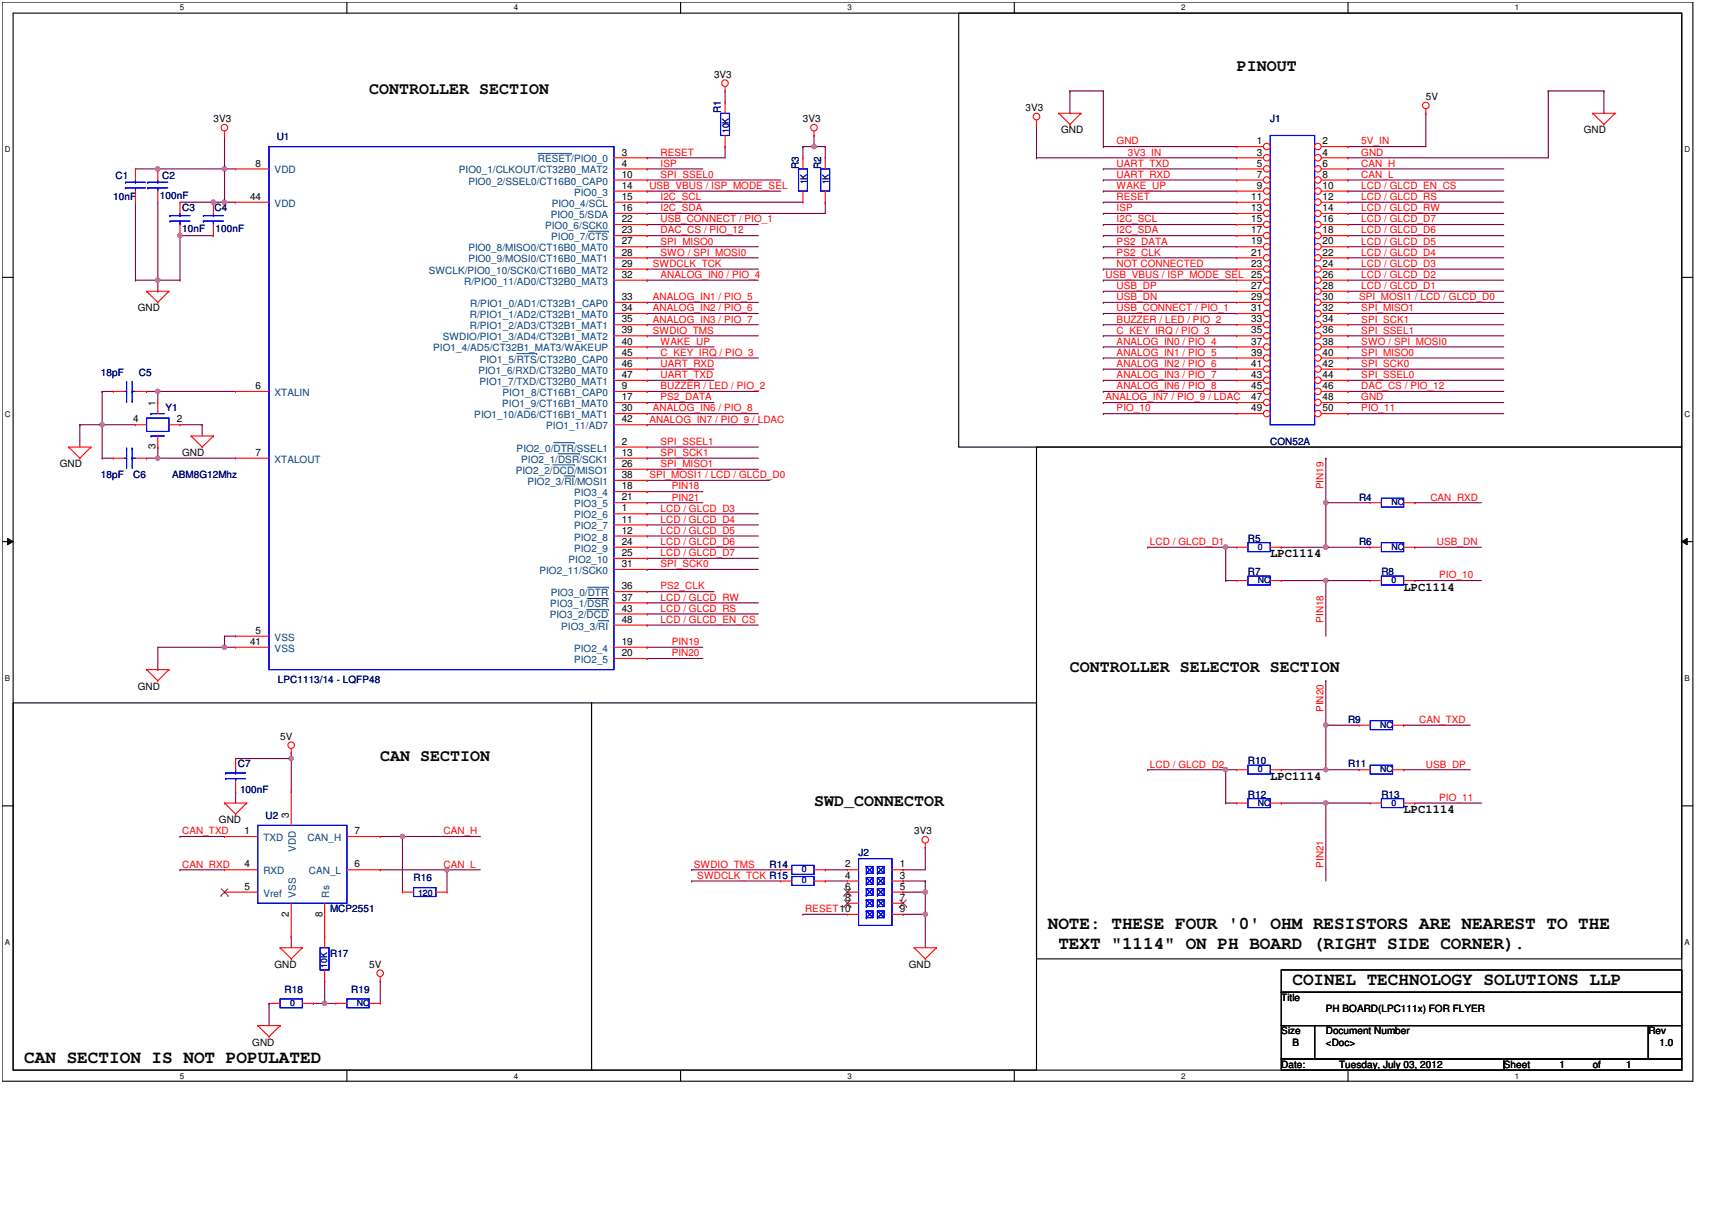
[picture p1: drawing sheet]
<svg xmlns="http://www.w3.org/2000/svg" width="297mm" height="210mm" viewBox="0 0 297 210" stroke-linecap="round" stroke-linejoin="round" font-family="sans-serif">
<defs><g id="words">
<g font-size="3.1">
<text x="181.8" y="161.2">NOTE: THESE FOUR '0' OHM RESISTORS ARE NEAREST TO THE</text>
<text x="183.6" y="164.7">TEXT &quot;1114&quot; ON PH BOARD (RIGHT SIDE CORNER).</text>
<text x="224.2" y="170.8">COINEL TECHNOLOGY SOLUTIONS LLP</text>
<text x="4.2" y="184.4">CAN SECTION IS NOT POPULATED</text>
</g>
<g font-size="2.9">
<text x="64" y="16.2">CONTROLLER SECTION</text>
<text x="214.6" y="12.4">PINOUT</text>
<text x="185.6" y="116.6">CONTROLLER SELECTOR SECTION</text>
<text x="66" y="132.1">CAN SECTION</text>
<text x="141.2" y="139.8">SWD_CONNECTOR</text>
</g>
<g font-size="2.1">
<text x="220.4" y="96.7">LPC1114</text>
<text x="243.5" y="102.5">LPC1114</text>
<text x="220.4" y="135.3">LPC1114</text>
<text x="243.5" y="141.1">LPC1114</text>
</g>
<g font-size="1.7">
<text x="123.9" y="13.5">3V3</text>
<text x="247.4" y="17.3">5V</text>
<text x="37" y="21.2">3V3</text>
<text x="139.3" y="21.2">3V3</text>
<text x="177.9" y="19.3">3V3</text>
<text x="184.1" y="23.1">GND</text>
<text x="274.8" y="23.1">GND</text>
<text x="44.4" y="28.9">8</text>
<text x="107.9" y="27">3</text>
<text x="107.9" y="28.9">4</text>
<text x="218.1" y="25">1</text>
<text x="218.1" y="27">3</text>
<text x="218.1" y="28.9">5</text>
<text x="229.4" y="25">2</text>
<text x="229.4" y="27">4</text>
<text x="229.4" y="28.9">6</text>
<text x="43.4" y="34.7">44</text>
<text x="107.9" y="30.8">10</text>
<text x="107.9" y="32.8">14</text>
<text x="107.9" y="34.7">15</text>
<text x="217.1" y="34.7">11</text>
<text x="218.1" y="30.8">7</text>
<text x="218.1" y="32.8">9</text>
<text x="229.4" y="30.8">8</text>
<text x="229.4" y="32.8">10</text>
<text x="229.4" y="34.7">12</text>
<text x="107.9" y="36.6">16</text>
<text x="107.9" y="38.6">22</text>
<text x="107.9" y="40.5">23</text>
<text x="217.1" y="36.6">13</text>
<text x="217.1" y="38.6">15</text>
<text x="217.1" y="40.5">17</text>
<text x="229.4" y="36.6">14</text>
<text x="229.4" y="38.6">16</text>
<text x="229.4" y="40.5">18</text>
<text x="107.9" y="42.4">27</text>
<text x="107.9" y="44.3">28</text>
<text x="107.9" y="46.3">29</text>
<text x="217.1" y="42.4">19</text>
<text x="217.1" y="44.3">21</text>
<text x="217.1" y="46.3">23</text>
<text x="229.4" y="42.4">20</text>
<text x="229.4" y="44.3">22</text>
<text x="229.4" y="46.3">24</text>
<text x="107.9" y="48.2">32</text>
<text x="107.9" y="52.1">33</text>
<text x="107.9" y="54">34</text>
<text x="217.1" y="48.2">25</text>
<text x="217.1" y="50.1">27</text>
<text x="217.1" y="52.1">29</text>
<text x="217.1" y="54">31</text>
<text x="229.4" y="48.2">26</text>
<text x="229.4" y="50.1">28</text>
<text x="229.4" y="52.1">30</text>
<text x="229.4" y="54">32</text>
<text x="23.9" y="54">GND</text>
<text x="107.9" y="55.9">35</text>
<text x="107.9" y="57.9">39</text>
<text x="107.9" y="59.8">40</text>
<text x="217.1" y="55.9">33</text>
<text x="217.1" y="57.9">35</text>
<text x="217.1" y="59.8">37</text>
<text x="229.4" y="55.9">34</text>
<text x="229.4" y="57.9">36</text>
<text x="229.4" y="59.8">38</text>
<text x="107.9" y="61.7">45</text>
<text x="107.9" y="63.6">46</text>
<text x="107.9" y="65.6">47</text>
<text x="217.1" y="61.7">39</text>
<text x="217.1" y="63.6">41</text>
<text x="217.1" y="65.6">43</text>
<text x="229.4" y="61.7">40</text>
<text x="229.4" y="63.6">42</text>
<text x="229.4" y="65.6">44</text>
<text x="27" y="70.4" transform="rotate(-90 27 70.4)">1</text>
<text x="44.4" y="67.5">6</text>
<text x="107.9" y="67.5">9</text>
<text x="107.9" y="69.4">17</text>
<text x="107.9" y="71.4">30</text>
<text x="217.1" y="67.5">45</text>
<text x="217.1" y="69.4">47</text>
<text x="217.1" y="71.4">49</text>
<text x="229.4" y="67.5">46</text>
<text x="229.4" y="69.4">48</text>
<text x="229.4" y="71.4">50</text>
<text x="23.1" y="73.3">4</text>
<text x="27" y="77.9" transform="rotate(-90 27 77.9)">3</text>
<text x="30.7" y="73.3">2</text>
<text x="107.9" y="73.3">42</text>
<text x="107.9" y="77.2">2</text>
<text x="10.4" y="81">GND</text>
<text x="31.6" y="79.1">GND</text>
<text x="44.4" y="79.1">7</text>
<text x="107.9" y="79.1">13</text>
<text x="107.9" y="81">26</text>
<text x="107.9" y="82.9">38</text>
<text x="107.9" y="88.7">1</text>
<text x="107.9" y="84.9">18</text>
<text x="107.9" y="86.8">21</text>
<text x="107.9" y="90.7">11</text>
<text x="107.9" y="92.6">12</text>
<text x="107.9" y="94.5">24</text>
<text x="107.9" y="96.5">25</text>
<text x="107.9" y="98.4">31</text>
<text x="107.9" y="102.2">36</text>
<text x="107.9" y="104.2">37</text>
<text x="107.9" y="106.1">43</text>
<text x="43.4" y="111.9">41</text>
<text x="44.4" y="110">5</text>
<text x="107.9" y="111.9">19</text>
<text x="107.9" y="113.8">20</text>
<text x="107.9" y="108">48</text>
<text x="23.9" y="119.6">GND</text>
<text x="48.6" y="128.3">5V</text>
<text x="38" y="142.8">GND</text>
<text x="50.1" y="141.8" transform="rotate(-90 50.1 141.8)">3</text>
<text x="42.4" y="144.7">1</text>
<text x="61.5" y="144.7">7</text>
<text x="158.6" y="144.7">3V3</text>
<text x="42.4" y="150.5">4</text>
<text x="42.4" y="154.4">5</text>
<text x="61.5" y="150.5">6</text>
<text x="146.6" y="150.5">2</text>
<text x="146.6" y="152.4">4</text>
<text x="146.6" y="154.4">6</text>
<text x="156.1" y="150.5">1</text>
<text x="156.1" y="152.4">3</text>
<text x="156.1" y="154.4">5</text>
<text x="50.1" y="159" transform="rotate(-90 50.1 159)">2</text>
<text x="55.9" y="159" transform="rotate(-90 55.9 159)">8</text>
<text x="146.6" y="156.3">8</text>
<text x="156.1" y="156.3">7</text>
<text x="156.1" y="158.2">9</text>
<text x="47.6" y="167.9">GND</text>
<text x="64" y="167.9">5V</text>
<text x="157.7" y="167.9">GND</text>
<text x="222.3" y="173.7">Title</text>
<text x="222.3" y="179.5">Size</text>
<text x="230" y="179.5">Document Number</text>
<text x="230" y="175.6">PH BOARD(LPC111x) FOR FLYER</text>
<text x="286" y="179.5">Rev</text>
<text x="43.8" y="181.4">GND</text>
<text x="222.3" y="185.3">Date:</text>
<text x="224.2" y="181.4">B</text>
<text x="230" y="181.4">&lt;Doc&gt;</text>
<text x="232.3" y="185.3">Tuesday, July 03, 2012</text>
<text x="260.9" y="185.3">Sheet</text>
<text x="270.6" y="185.3">1</text>
<text x="276.3" y="185.3">of</text>
<text x="282.1" y="185.3">1</text>
<text x="287.9" y="181.4">1.0</text>
</g>
<g font-size="1.7" fill="#000080">
<text x="125.1" y="19.7" transform="rotate(-90 125.1 19.7)">R1</text>
<text x="220.4" y="21.2">J1</text>
<text x="48" y="24.3">U1</text>
<text x="138.6" y="29.3" transform="rotate(-90 138.6 29.3)">R3</text>
<text x="142.5" y="29.3" transform="rotate(-90 142.5 29.3)">R2</text>
<text x="19.7" y="34.7">10nF</text>
<text x="20" y="31">C1</text>
<text x="27.8" y="34.5">100nF</text>
<text x="28.1" y="31">C2</text>
<text x="31.6" y="36.6">C3</text>
<text x="31.6" y="40.3">10nF</text>
<text x="37.2" y="36.6">C4</text>
<text x="37.4" y="40.3">100nF</text>
<text x="17.5" y="65.2">18pF</text>
<text x="24.1" y="65.2">C5</text>
<text x="28.7" y="71.4">Y1</text>
<text x="220.4" y="77.2">CON52A</text>
<text x="17.5" y="83">18pF</text>
<text x="23.1" y="83">C6</text>
<text x="29.9" y="83">ABM8G12Mhz</text>
<text x="235.8" y="86.8">R4</text>
<text x="216.5" y="94">R5</text>
<text x="235.8" y="94.5">R6</text>
<text x="216.5" y="99.8">R7</text>
<text x="239.7" y="99.8">R8</text>
<text x="48.2" y="118.5">LPC1113/14 - LQFP48</text>
<text x="233.9" y="125.4">R9</text>
<text x="41.3" y="133.1">C7</text>
<text x="41.6" y="137.6">100nF</text>
<text x="216.5" y="132.6">R10</text>
<text x="233.9" y="133.1">R11</text>
<text x="46.1" y="142">U2</text>
<text x="216.5" y="138.4">R12</text>
<text x="239.7" y="138.4">R13</text>
<text x="149" y="148.6">J2</text>
<text x="71.8" y="152.8">R16</text>
<text x="133.5" y="150.5">R14</text>
<text x="57.3" y="158.2">MCP2551</text>
<text x="57.3" y="166">R17</text>
<text x="49.4" y="172.3">R18</text>
<text x="60.9" y="172.3">R19</text>
</g>
<g font-size="1.7" fill="#004080">
<text x="93.3" y="28.2">RESET/PIO0_0</text>
<text x="47.7" y="30.1">VDD</text>
<text x="47.7" y="35.9">VDD</text>
<text x="79.6" y="30.1">PIO0_1/CLKOUT/CT32B0_MAT2</text>
<text x="81.3" y="32">PIO0_2/SSEL0/CT16B0_CAP0</text>
<text x="95.7" y="35.9">PIO0_4/SCL</text>
<text x="99.6" y="33.9">PIO0_3</text>
<text x="94.6" y="39.7">PIO0_6/SCK0</text>
<text x="95.5" y="37.8">PIO0_5/SDA</text>
<text x="95.7" y="41.7">PIO0_7/CTS</text>
<text x="74.4" y="47.5">SWCLK/PIO0_10/SCK0/CT16B0_MAT2</text>
<text x="81.3" y="43.6">PIO0_8/MISO0/CT16B0_MAT0</text>
<text x="81.3" y="45.5">PIO0_9/MOSI0/CT16B0_MAT1</text>
<text x="80.6" y="49.4">R/PIO0_11/AD0/CT32B0_MAT3</text>
<text x="81.6" y="53.2">R/PIO1_0/AD1/CT32B1_CAP0</text>
<text x="76.8" y="59">SWDIO/PIO1_3/AD4/CT32B1_MAT2</text>
<text x="81.5" y="55.2">R/PIO1_1/AD2/CT32B1_MAT0</text>
<text x="81.5" y="57.1">R/PIO1_2/AD3/CT32B1_MAT1</text>
<text x="75.2" y="61">PIO1_4/AD5/CT32B1_MAT3/WAKEUP</text>
<text x="83" y="64.8">PIO1_6/RXD/CT32B0_MAT0</text>
<text x="83.2" y="62.9">PIO1_5/RTS/CT32B0_CAP0</text>
<text x="47.7" y="68.7">XTALIN</text>
<text x="83.2" y="66.8">PIO1_7/TXD/CT32B0_MAT1</text>
<text x="87.1" y="70.6">PIO1_9/CT16B1_MAT0</text>
<text x="87.2" y="68.7">PIO1_8/CT16B1_CAP0</text>
<text x="82.3" y="72.5">PIO1_10/AD6/CT16B1_MAT1</text>
<text x="94.8" y="74.5">PIO1_11/AD7</text>
<text x="47.7" y="80.3">XTALOUT</text>
<text x="89.5" y="82.2">PIO2_2/DCD/MISO1</text>
<text x="89.6" y="78.3">PIO2_0/DTR/SSEL1</text>
<text x="90.4" y="80.3">PIO2_1/DSR/SCK1</text>
<text x="91.5" y="84.1">PIO2_3/RI/MOSI1</text>
<text x="99.6" y="89.9">PIO2_6</text>
<text x="99.6" y="86.1">PIO3_4</text>
<text x="99.6" y="88">PIO3_5</text>
<text x="99.6" y="91.8">PIO2_7</text>
<text x="99.6" y="93.8">PIO2_8</text>
<text x="99.6" y="95.7">PIO2_9</text>
<text x="93.6" y="99.6">PIO2_11/SCK0</text>
<text x="98.6" y="97.6">PIO2_10</text>
<text x="95.4" y="107.3">PIO3_2/DCD</text>
<text x="95.5" y="105.4">PIO3_1/DSR</text>
<text x="95.6" y="103.4">PIO3_0/DTR</text>
<text x="47.7" y="113.1">VSS</text>
<text x="47.7" y="111.1">VSS</text>
<text x="97.4" y="109.2">PIO3_3/RI</text>
<text x="99.6" y="113.1">PIO2_4</text>
<text x="99.6" y="115">PIO2_5</text>
<text x="45.7" y="145.9">TXD</text>
<text x="51.3" y="147.8" transform="rotate(-90 51.3 147.8)">VDD</text>
<text x="53.3" y="145.9">CAN_H</text>
<text x="45.7" y="151.7">RXD</text>
<text x="45.7" y="155.5">Vref</text>
<text x="51.3" y="155.7" transform="rotate(-90 51.3 155.7)">VSS</text>
<text x="53.6" y="151.7">CAN_L</text>
<text x="57.1" y="155.7" transform="rotate(-90 57.1 155.7)">Rs</text>
</g>
<g font-size="1.7" fill="#f00">
<text x="114.6" y="27">RESET</text>
<text x="114.6" y="28.9">ISP</text>
<text x="193.7" y="25.1">GND</text>
<text x="193.7" y="28.9">UART_TXD</text>
<text x="195.7" y="27">3V3_IN</text>
<text x="236.2" y="25.1">5V_IN</text>
<text x="236.2" y="27">GND</text>
<text x="236.2" y="28.9">CAN_H</text>
<text x="112.7" y="32.8">USB_VBUS / ISP_MODE_SEL</text>
<text x="114.6" y="34.7">I2C_SCL</text>
<text x="114.6" y="30.8">SPI_SSEL0</text>
<text x="193.7" y="30.8">UART_RXD</text>
<text x="193.7" y="32.8">WAKE_UP</text>
<text x="193.7" y="34.7">RESET</text>
<text x="236.2" y="30.8">CAN_L</text>
<text x="236.2" y="34.7">LCD / GLCD_RS</text>
<text x="236.2" y="32.8">LCD / GLCD_EN_CS</text>
<text x="114.6" y="36.6">I2C_SDA</text>
<text x="114.6" y="38.6">USB_CONNECT / PIO_1</text>
<text x="114.6" y="40.5">DAC_CS / PIO_12</text>
<text x="193.7" y="36.6">ISP</text>
<text x="193.7" y="38.6">I2C_SCL</text>
<text x="193.7" y="40.5">I2C_SDA</text>
<text x="236.2" y="36.6">LCD / GLCD_RW</text>
<text x="236.2" y="40.5">LCD / GLCD_D6</text>
<text x="236.2" y="38.6">LCD / GLCD_D7</text>
<text x="113.3" y="46.3">SWDCLK_TCK</text>
<text x="114.6" y="42.4">SPI_MISO0</text>
<text x="114.6" y="44.4">SWO / SPI_MOSI0</text>
<text x="193.7" y="42.4">PS2_DATA</text>
<text x="193.7" y="44.4">PS2_CLK</text>
<text x="193.7" y="46.3">NOT CONNECTED</text>
<text x="236.2" y="42.4">LCD / GLCD_D5</text>
<text x="236.2" y="44.4">LCD / GLCD_D4</text>
<text x="236.2" y="46.3">LCD / GLCD_D3</text>
<text x="113.3" y="52.1">ANALOG_IN1 / PIO_5</text>
<text x="114.6" y="48.2">ANALOG_IN0 / PIO_4</text>
<text x="191.8" y="48.2">USB_VBUS / ISP_MODE_SEL</text>
<text x="193.7" y="50.1">USB_DP</text>
<text x="193.7" y="52.1">USB_DN</text>
<text x="235.8" y="52.1">SPI_MOSI1 / LCD / GLCD_D0</text>
<text x="236.2" y="50.1">LCD / GLCD_D1</text>
<text x="236.2" y="48.2">LCD / GLCD_D2</text>
<text x="113.3" y="54">ANALOG_IN2 / PIO_6</text>
<text x="113.3" y="55.9">ANALOG_IN3 / PIO_7</text>
<text x="113.3" y="57.9">SWDIO_TMS</text>
<text x="114.6" y="59.8">WAKE_UP</text>
<text x="193.7" y="54">USB_CONNECT / PIO_1</text>
<text x="193.7" y="55.9">BUZZER / LED / PIO_2</text>
<text x="193.7" y="57.9">C_KEY_IRQ / PIO_3</text>
<text x="193.7" y="59.8">ANALOG_IN0 / PIO_4</text>
<text x="236.2" y="54">SPI_MISO1</text>
<text x="236.2" y="55.9">SPI_SCK1</text>
<text x="236.2" y="57.9">SPI_SSEL1</text>
<text x="236.2" y="59.8">SWO / SPI_MOSI0</text>
<text x="114.6" y="65.6">UART_TXD</text>
<text x="114.6" y="63.7">UART_RXD</text>
<text x="114.6" y="61.7">C_KEY_IRQ / PIO_3</text>
<text x="193.7" y="63.7">ANALOG_IN2 / PIO_6</text>
<text x="193.7" y="61.7">ANALOG_IN1 / PIO_5</text>
<text x="193.7" y="65.6">ANALOG_IN3 / PIO_7</text>
<text x="236.2" y="63.7">SPI_SCK0</text>
<text x="236.2" y="65.6">SPI_SSEL0</text>
<text x="236.2" y="61.7">SPI_MISO0</text>
<text x="113.3" y="71.4">ANALOG_IN6 / PIO_8</text>
<text x="114.6" y="67.5">BUZZER / LED / PIO_2</text>
<text x="114.6" y="69.5">PS2_DATA</text>
<text x="191.8" y="69.5">ANALOG_IN7 / PIO_9 / LDAC</text>
<text x="193.7" y="71.4">PIO_10</text>
<text x="193.7" y="67.5">ANALOG_IN6 / PIO_8</text>
<text x="236.2" y="69.5">GND</text>
<text x="236.2" y="67.5">DAC_CS / PIO_12</text>
<text x="236.2" y="71.4">PIO_11</text>
<text x="112.7" y="73.3">ANALOG_IN7 / PIO_9 / LDAC</text>
<text x="114.6" y="77.2">SPI_SSEL1</text>
<text x="112.7" y="83">SPI_MOSI1 / LCD / GLCD_D0</text>
<text x="114.6" y="81">SPI_MISO1</text>
<text x="114.6" y="79.1">SPI_SCK1</text>
<text x="114.6" y="88.8">LCD / GLCD_D3</text>
<text x="116.5" y="84.9">PIN18</text>
<text x="116.5" y="86.8">PIN21</text>
<text x="229.7" y="84.9" transform="rotate(-90 229.7 84.9)">PIN19</text>
<text x="248.2" y="86.8">CAN_RXD</text>
<text x="114.6" y="94.6">LCD / GLCD_D6</text>
<text x="114.6" y="92.6">LCD / GLCD_D5</text>
<text x="114.6" y="90.7">LCD / GLCD_D4</text>
<text x="199.5" y="94.6">LCD / GLCD_D1</text>
<text x="249.3" y="94.6">USB_DN</text>
<text x="114.6" y="96.5">LCD / GLCD_D7</text>
<text x="114.6" y="98.4">SPI_SCK0</text>
<text x="249.7" y="100.3">PIO_10</text>
<text x="114.6" y="102.3">PS2_CLK</text>
<text x="114.6" y="106.1">LCD / GLCD_RS</text>
<text x="114.6" y="104.2">LCD / GLCD_RW</text>
<text x="114.6" y="108.1">LCD / GLCD_EN_CS</text>
<text x="116.5" y="111.9">PIN19</text>
<text x="116.5" y="113.9">PIN20</text>
<text x="229.7" y="108.1" transform="rotate(-90 229.7 108.1)">PIN18</text>
<text x="229.7" y="123.5" transform="rotate(-90 229.7 123.5)">PIN20</text>
<text x="246.2" y="125.4">CAN_TXD</text>
<text x="199.5" y="133.2">LCD / GLCD_D2</text>
<text x="247.4" y="133.2">USB_DP</text>
<text x="249.7" y="138.9">PIO_11</text>
<text x="31.6" y="144.7">CAN_TXD</text>
<text x="77" y="144.7">CAN_H</text>
<text x="31.6" y="150.5">CAN_RXD</text>
<text x="77" y="150.5">CAN_L</text>
<text x="120.4" y="150.5">SWDIO_TMS</text>
<text x="121" y="152.5">SWDCLK_TCK R15</text>
<text x="229.7" y="150.5" transform="rotate(-90 229.7 150.5)">PIN21</text>
<text x="139.7" y="158.2">RESET10</text>
</g>
<g font-size="1.5" fill="#000080">
<text x="126.4" y="23.1" transform="rotate(-90 126.4 23.1)">10K</text>
<text x="140" y="32" transform="rotate(-90 140 32)">1K</text>
<text x="143.8" y="32" transform="rotate(-90 143.8 32)">1K</text>
<text x="241.4" y="87.6">NC</text>
<text x="218.2" y="95.3">0</text>
<text x="241.4" y="95.3">NC</text>
<text x="218.2" y="101.1">NC</text>
<text x="241.4" y="101.1">0</text>
<text x="239.5" y="126.2">NC</text>
<text x="218.2" y="133.9">0</text>
<text x="239.5" y="133.9">NC</text>
<text x="218.2" y="139.7">NC</text>
<text x="241.4" y="139.7">0</text>
<text x="72.5" y="155.4">120</text>
<text x="139.1" y="151.3">0</text>
<text x="139.1" y="153.2">0</text>
<text x="56.8" y="167.9" transform="rotate(-90 56.8 167.9)">10K</text>
<text x="50.3" y="174.5">0</text>
<text x="61.9" y="174.5">NC</text>
</g>
<g font-size="1.4">
<text x="31.2" y="1.8">5</text>
<text x="89.1" y="1.8">4</text>
<text x="147" y="1.8">3</text>
<text x="204.9" y="1.8">2</text>
<text x="262.8" y="1.8">1</text>
<text x=".8" y="26.4">D</text>
<text x="292.3" y="26.4">D</text>
<text x=".8" y="72.3">C</text>
<text x="292.3" y="72.3">C</text>
<text x=".8" y="118.1">B</text>
<text x="292.3" y="118.1">B</text>
<text x=".8" y="164">A</text>
<text x="292.3" y="164">A</text>
<text x="31.2" y="187.1">5</text>
<text x="89.1" y="187.1">4</text>
<text x="147" y="187.1">3</text>
<text x="204.9" y="187.1">2</text>
<text x="262.8" y="187.1">1</text>
</g>
</g></defs>
<path d="M.4 .4h293.3v187.2h-293.3zM2.3 2.3h289.5v183.3h-289.5z" fill="none" stroke="#000" stroke-width=".19"/>
<g fill="#fff">
<path d="M31.2 .6h.8v1.5h-.8z"/>
<path d="M31.2 185.8h.8v1.6h-.8z"/>
</g>
<path d="M60.2 .4v1.9M60.2 185.6v2" fill="none" stroke="#000" stroke-width=".19"/>
<g fill="#fff">
<path d="M89.1 .6h.8v1.5h-.8z"/>
<path d="M89.1 185.8h.8v1.6h-.8z"/>
</g>
<path d="M118.1 .4v1.9M118.1 185.6v2" fill="none" stroke="#000" stroke-width=".19"/>
<g fill="#fff">
<path d="M147 .6h.8v1.5h-.8z"/>
<path d="M147 185.8h.8v1.6h-.8z"/>
</g>
<path d="M176 .4v1.9M176 185.6v2" fill="none" stroke="#000" stroke-width=".19"/>
<g fill="#fff">
<path d="M204.9 .6h.8v1.5h-.8z"/>
<path d="M204.9 185.8h.8v1.6h-.8z"/>
</g>
<path d="M233.9 .4v1.9M233.9 185.6v2" fill="none" stroke="#000" stroke-width=".19"/>
<g fill="#fff">
<path d="M262.8 .6h.8v1.5h-.8z"/>
<path d="M262.8 185.8h.8v1.6h-.8z"/>
<path d="M.8 25.2h1v1.5h-1z"/>
<path d="M292.3 25.2h1v1.5h-1z"/>
<path d="M.8 71h1v1.6h-1z"/>
<path d="M292.3 71h1v1.6h-1z"/>
</g>
<path d="M.4 48.1h1.9M291.8 48.1h1.9" fill="none" stroke="#000" stroke-width=".19"/>
<g fill="#fff">
<path d="M.8 116.9h.9v1.5h-.9z"/>
<path d="M292.3 116.9h.9v1.5h-.9z"/>
</g>
<path d="M.4 94h1.9M291.8 94h1.9" fill="none" stroke="#000" stroke-width=".19"/>
<path d="M1.3 93.4l1 .6-1 .5zM291.8 94l.9-.6v1.1z" fill="#000"/>
<path d="M1.3 93.4l1 .6-1 .5zM291.8 94l.9-.6v1.1z" fill="none" stroke="#000" stroke-width=".17"/>
<g fill="#fff">
<path d="M.8 162.7h.9v1.6h-.9z"/>
<path d="M292.3 162.7h.9v1.6h-.9z"/>
</g>
<path d="M166.3 2.3h125.5v75.3h-125.5zM179.8 77.6h112v88.7h-112zM.4 139.8h1.9M2.3 121.9h100.3v63.7h-100.3zM102.6 121.9h77.2v63.7h-77.2zM291.8 139.8h1.9" fill="none" stroke="#000" stroke-width=".19"/>
<g fill="none" stroke="#800040" stroke-width=".19">
<path d="M185.6 15.8h.1M185.6 15.8v3.9M185.6 15.8h5.8M191.4 15.8h.1M191.4 15.8v9.6M268.6 15.8h.1M268.6 15.8v11.6h-34.7M268.6 15.8h9.7M278.3 15.8h.1M278.3 15.8v3.9M179.8 27.4h.1M179.8 21.6h.1"/>
<path d="M179.8 27.4h34.8M179.8 21.6v5.8M191.4 25.4h.1M191.4 29.3h.1M191.4 31.2h.1M191.4 33.2h.1M191.4 35.1h.1M191.4 37h.1M191.4 39h.1M191.4 25.4h23.2M191.4 29.3h23.2M191.4 31.2h23.2"/>
<path d="M191.4 33.2h23.2M191.4 35.1h23.2M191.4 37h23.2M191.4 39h23.2M233.9 25.4h.1M233.9 31.2h.1M233.9 35.1h.1M233.9 33.2h.1M233.9 37h.1M233.9 39h.1M233.9 27.4h.1M233.9 29.3h.1"/>
<path d="M233.9 25.4h13.5M233.9 29.3h27M233.9 31.2h27M233.9 33.2h27M233.9 35.1h27M233.9 37h27M233.9 39h27M191.4 40.9h.1M191.4 42.8h.1M191.4 44.7h.1M191.4 46.7h.1M191.4 48.6h.1"/>
<path d="M191.4 50.5h.1M191.4 52.5h.1M191.4 54.4h.1M191.4 56.3h.1M191.4 58.3h.1M191.4 40.9h23.2M191.4 42.8h23.2M191.4 44.7h23.2M191.4 46.7h23.2M191.4 48.6h23.2M191.4 50.5h23.2M191.4 52.5h23.2"/>
<path d="M191.4 54.4h23.2M191.4 56.3h23.2M191.4 58.3h23.2M233.9 40.9h.1M233.9 42.8h.1M233.9 44.7h.1M233.9 46.7h.1M233.9 50.5h.1M233.9 48.6h.1M233.9 52.5h.1M233.9 54.4h.1M233.9 56.3h.1"/>
<path d="M233.9 58.3h.1M233.9 40.9h27M233.9 42.8h27M233.9 44.7h27M233.9 46.7h27M233.9 48.6h27M233.9 50.5h27M233.9 52.5h27M233.9 54.4h27M233.9 56.3h27M233.9 58.3h27M25.4 67.9h.1"/>
<path d="M25.4 67.9h2M27.4 79.5h.1M27.4 67.9h.1M27.4 79.5h13.5M27.4 67.9v1.9M191.4 71.8h.1M191.4 60.2h.1M191.4 64h.1M191.4 62.1h.1M191.4 66h.1M191.4 67.9h.1M191.4 69.8h.1"/>
<path d="M191.4 71.8h23.2M191.4 60.2h23.2M191.4 64h23.2M191.4 62.1h23.2M191.4 66h23.2M191.4 67.9h23.2M191.4 69.8h23.2M233.9 69.8h.1M233.9 64h.1M233.9 66h.1M233.9 67.9h.1M233.9 62.1h.1"/>
<path d="M233.9 60.2h.1M233.9 71.8h.1M233.9 71.8h27M233.9 60.2h27M233.9 64h27M233.9 62.1h27M233.9 66h27M233.9 67.9h27M233.9 69.8h27"/>
</g>
<circle cx="27.4" cy="67.9" r=".38" fill="#f0f"/>
<circle cx="27.4" cy="67.9" r=".38" fill="none" stroke="#f0f" stroke-width=".19"/>
<path d="M27.4 67.9h.1M27.4 77.6h.1M27.4 67.9h13.5M27.4 77.6v1.9" fill="none" stroke="#800040" stroke-width=".19"/>
<circle cx="27.4" cy="79.5" r=".38" fill="#f0f"/>
<circle cx="27.4" cy="79.5" r=".38" fill="none" stroke="#f0f" stroke-width=".19"/>
<path d="M17.7 73.7h.1M17.7 73.7v5.8" fill="none" stroke="#800040" stroke-width=".19"/>
<circle cx="17.7" cy="73.7" r=".38" fill="#f0f"/>
<circle cx="17.7" cy="73.7" r=".38" fill="none" stroke="#f0f" stroke-width=".19"/>
<g fill="none" stroke="#800040" stroke-width=".19">
<path d="M39 29.3h.1M39 29.3v5.8M13.9 73.7h.1M13.9 73.7v3.9M13.9 73.7h9.6M17.7 67.9h.1M17.7 79.5h.1M17.7 73.7h.1M17.7 67.9h2M17.7 79.5h2M17.7 67.9v5.8M31.2 73.7h.1"/>
<path d="M31.2 73.7h3.9M35.1 73.7h.1M35.1 73.7v1.9"/>
</g>
<circle cx="38.9" cy="35.1" r=".38" fill="#f0f"/>
<circle cx="38.9" cy="35.1" r=".38" fill="none" stroke="#f0f" stroke-width=".19"/>
<circle cx="38.9" cy="29.3" r=".38" fill="#f0f"/>
<circle cx="38.9" cy="29.3" r=".38" fill="none" stroke="#f0f" stroke-width=".19"/>
<path d="M37 35.1h.1M37 35.1h3.9M39 23.5h.1M39 35.1h.1M39 29.3h.1M39 23.5v5.8M39 29.3h1.9" fill="none" stroke="#800040" stroke-width=".19"/>
<circle cx="37" cy="35.1" r=".38" fill="#f0f"/>
<circle cx="37" cy="35.1" r=".38" fill="none" stroke="#f0f" stroke-width=".19"/>
<path d="M27.4 29.3h.1M27.4 29.3h11.6" fill="none" stroke="#800040" stroke-width=".19"/>
<circle cx="27.4" cy="29.3" r=".38" fill="#f0f"/>
<circle cx="27.4" cy="29.3" r=".38" fill="none" stroke="#f0f" stroke-width=".19"/>
<path d="M25.4 79.5h.1M25.4 79.5h2M39 110.4h.1M39 112.3h.1M39 110.4h1.9M39 112.3h1.9" fill="none" stroke="#800040" stroke-width=".19"/>
<circle cx="38.9" cy="112.3" r=".38" fill="#f0f"/>
<circle cx="38.9" cy="112.3" r=".38" fill="none" stroke="#f0f" stroke-width=".19"/>
<g fill="none" stroke="#800040" stroke-width=".19">
<path d="M112.3 27.4h.1M112.3 29.3h.1M112.3 37h.1M112.3 35.1h.1M112.3 27.4h13.5M112.3 29.3h9.6M112.3 35.1h27M139.3 25.4h.1M139.3 25.4h3.9M139.3 25.4v2M141.2 25.4h.1M143.2 35.1h.1"/>
<path d="M143.2 25.4h.1M143.2 35.1v1.9h-30.9M143.2 25.4v2M112.3 60.2h.1M112.3 66h.1M112.3 64h.1M112.3 60.2h11.6M112.3 66h11.6M112.3 64h11.6"/>
</g>
<circle cx="141.2" cy="25.4" r=".38" fill="#f0f"/>
<circle cx="141.2" cy="25.4" r=".38" fill="none" stroke="#f0f" stroke-width=".19"/>
<g fill="none" stroke="#800040" stroke-width=".19">
<path d="M112.3 33.2h.1M112.3 39h.1M112.3 31.2h.1M112.3 33.2h23.2M112.3 39h19.3M112.3 31.2h23.2M141.2 23.5h.1M141.2 23.5v1.9M112.3 48.6h.1M112.3 54.4h.1M112.3 52.5h.1M112.3 56.3h.1"/>
<path d="M112.3 42.8h.1M112.3 44.7h.1M112.3 40.9h.1M112.3 48.6h19.3M112.3 54.4h19.3M112.3 52.5h19.3M112.3 56.3h19.3M112.3 42.8h19.3M112.3 44.7h19.3M112.3 40.9h19.3M112.3 67.9h.1M112.3 69.8h.1"/>
<path d="M112.3 62.1h.1M112.3 71.8h.1M112.3 73.7h.1M112.3 79.5h.1M112.3 77.6h.1M112.3 67.9h19.3M112.3 69.8h11.6M112.3 62.1h19.3M112.3 71.8h19.3M112.3 73.7h19.3M112.3 79.5h19.3M112.3 77.6h19.3"/>
<path d="M112.3 94.9h.1M112.3 89.1h.1M112.3 96.9h.1M112.3 93h.1M112.3 91.1h.1M112.3 81.4h.1M112.3 98.8h.1M112.3 94.9h19.3M112.3 89.1h19.3M112.3 96.9h19.3M112.3 93h19.3M112.3 91.1h19.3"/>
<path d="M112.3 81.4h19.3M112.3 98.8h19.3M112.3 102.6h.1M112.3 106.5h.1M112.3 108.4h.1M112.3 104.6h.1M112.3 102.6h11.6M112.3 106.5h19.3M112.3 108.4h19.3M112.3 104.6h19.3M46.7 174.1h.1M46.7 174.1v3.8"/>
<path d="M56.3 174.1h.1M56.3 174.1h2M66 170.2h.1M66 170.2v3.9"/>
</g>
<circle cx="56.3" cy="174" r=".38" fill="#f0f"/>
<circle cx="56.3" cy="174" r=".38" fill="none" stroke="#f0f" stroke-width=".19"/>
<path d="M40.9 131.6h.1M40.9 131.6h9.6M50.5 131.6h.1M50.5 131.6v5.8M54.4 174.1h.1M54.4 174.1h1.9" fill="none" stroke="#800040" stroke-width=".19"/>
<circle cx="50.5" cy="131.6" r=".38" fill="#f0f"/>
<circle cx="50.5" cy="131.6" r=".38" fill="none" stroke="#f0f" stroke-width=".19"/>
<path d="M31.2 145.1h.1M31.2 150.9h.1M31.2 145.1h7.8M31.2 150.9h7.8M77.6 150.9h.1M77.6 150.9h5.7M50.5 162.5h.1M50.5 162.5v1.9" fill="none" stroke="#800040" stroke-width=".19"/>
<circle cx="77.5" cy="150.9" r=".38" fill="#f0f"/>
<circle cx="77.5" cy="150.9" r=".38" fill="none" stroke="#f0f" stroke-width=".19"/>
<path d="M69.8 145.1h.1M69.8 145.1h13.5M56.3 170.2h.1M56.3 170.2v3.9" fill="none" stroke="#800040" stroke-width=".19"/>
<circle cx="69.8" cy="145.1" r=".38" fill="#f0f"/>
<circle cx="69.8" cy="145.1" r=".38" fill="none" stroke="#f0f" stroke-width=".19"/>
<g fill="none" stroke="#800040" stroke-width=".19">
<path d="M112.3 112.3h.1M112.3 114.2h.1M112.3 112.3h9.6M112.3 114.2h9.6M40.9 137.4h.1M40.9 137.4v1.9M50.5 130.6h.1M50.5 130.6v1M156.7 150.9h.1M156.7 154.8h.1M156.7 158.6h.1M156.7 158.6h3.8"/>
<path d="M160.5 152.8h.1M160.5 147h.1M160.5 158.6h.1M160.5 147v3.9h-3.8M160.5 152.8v2h-3.8M160.5 158.6v5.8"/>
</g>
<circle cx="160.5" cy="158.6" r=".38" fill="#f0f"/>
<circle cx="160.5" cy="158.6" r=".38" fill="none" stroke="#f0f" stroke-width=".19"/>
<path d="M160.5 154.8h.1M160.5 154.8v3.8" fill="none" stroke="#800040" stroke-width=".19"/>
<circle cx="160.5" cy="154.7" r=".38" fill="#f0f"/>
<circle cx="160.5" cy="154.7" r=".38" fill="none" stroke="#f0f" stroke-width=".19"/>
<g fill="none" stroke="#800040" stroke-width=".19">
<path d="M125.8 15.8h.1M125.8 15.8v1.9M125.8 25.4h.1M125.8 25.4v2M112.3 58.3h.1M112.3 46.7h.1M112.3 58.3h19.3M112.3 46.7h19.3M230 79.5h.1M230 79.5v7.7M120 150.9h.1M120 152.8h.1"/>
<path d="M120 152.8h15.5M120 150.9h15.5M139.3 158.6h.1M139.3 158.6h7.7M143.2 152.8h.1M143.2 150.9h.1M143.2 152.8h3.8M143.2 150.9h3.8M156.7 152.8h.1M156.7 152.8h3.8"/>
</g>
<circle cx="230" cy="87.2" r=".38" fill="#f0f"/>
<circle cx="230" cy="87.2" r=".38" fill="none" stroke="#f0f" stroke-width=".19"/>
<path d="M230 125.8h.1M230 125.8v7.7" fill="none" stroke="#800040" stroke-width=".19"/>
<circle cx="230" cy="125.8" r=".38" fill="#f0f"/>
<circle cx="230" cy="125.8" r=".38" fill="none" stroke="#f0f" stroke-width=".19"/>
<path d="M230 87.2h.1M230 87.2h7.7M230 87.2v7.7" fill="none" stroke="#800040" stroke-width=".19"/>
<circle cx="230" cy="94.9" r=".38" fill="#f0f"/>
<circle cx="230" cy="94.9" r=".38" fill="none" stroke="#f0f" stroke-width=".19"/>
<path d="M222.3 94.9h.1M222.3 94.9h7.7" fill="none" stroke="#800040" stroke-width=".19"/>
<circle cx="230" cy="94.9" r=".38" fill="#f0f"/>
<circle cx="230" cy="94.9" r=".38" fill="none" stroke="#f0f" stroke-width=".19"/>
<path d="M112.3 85.3h.1M112.3 85.3h9.6M212.7 94.9h.1M212.7 94.9h1.9M245.5 87.2h.1M245.5 94.9h.1M245.5 87.2h11.5M245.5 94.9h11.5M230 100.7h.1M230 100.7v9.7" fill="none" stroke="#800040" stroke-width=".19"/>
<circle cx="230" cy="100.7" r=".38" fill="#f0f"/>
<circle cx="230" cy="100.7" r=".38" fill="none" stroke="#f0f" stroke-width=".19"/>
<path d="M212.7 94.9h.1M212.7 94.9v5.8M212.7 100.7h.1M212.7 100.7h1.9M222.3 100.7h.1M222.3 100.7h7.7" fill="none" stroke="#800040" stroke-width=".19"/>
<circle cx="212.6" cy="94.9" r=".38" fill="#f0f"/>
<circle cx="212.6" cy="94.9" r=".38" fill="none" stroke="#f0f" stroke-width=".19"/>
<path d="M112.3 87.2h.1M112.3 87.2h9.6M199.1 94.9h.1M199.1 94.9h13.6M230 94.9h.1M230 94.9h7.7M230 100.7h.1M230 100.7h7.7M245.5 100.7h.1M245.5 100.7h11.5M230 139.3h.1M230 139.3v13.5" fill="none" stroke="#800040" stroke-width=".19"/>
<circle cx="230" cy="139.3" r=".38" fill="#f0f"/>
<circle cx="230" cy="139.3" r=".38" fill="none" stroke="#f0f" stroke-width=".19"/>
<path d="M230 118.1h.1M230 118.1v7.7M222.3 133.5h.1M222.3 133.5h13.5M230 125.8h.1M230 133.5h.1M230 125.8h5.8M243.5 125.8h.1M243.5 133.5h.1M243.5 125.8h11.6M243.5 133.5h11.6" fill="none" stroke="#800040" stroke-width=".19"/>
<circle cx="230" cy="133.5" r=".38" fill="#f0f"/>
<circle cx="230" cy="133.5" r=".38" fill="none" stroke="#f0f" stroke-width=".19"/>
<path d="M212.7 133.5h.1M212.7 139.3h.1M212.7 133.5h1.9M212.7 139.3h1.9M212.7 133.5v5.8M222.3 139.3h.1M222.3 139.3h7.7" fill="none" stroke="#800040" stroke-width=".19"/>
<circle cx="212.6" cy="133.5" r=".38" fill="#f0f"/>
<circle cx="212.6" cy="133.5" r=".38" fill="none" stroke="#f0f" stroke-width=".19"/>
<g fill="none" stroke="#800040" stroke-width=".19">
<path d="M247.4 19.7h.1M247.4 19.7v5.7M23.5 29.3h.1M23.5 29.3h3.9M23.5 35.1v13.5M23.5 48.6h.1M23.5 48.6h3.9M27.4 48.6h.1M27.4 50.5h.1M27.4 48.6v1.9M112.3 83.3h.1M112.3 83.3h21.2"/>
<path d="M27.4 116.2h.1M39 112.3h.1M39 110.4h.1M39 112.3h-11.6v3.9M39 110.4v1.9M199.1 133.5h.1M199.1 133.5h13.6M230 139.3h.1M230 139.3h7.7M245.5 139.3h.1M245.5 139.3h11.5"/>
</g>
<circle cx="27.4" cy="48.6" r=".38" fill="#f0f"/>
<circle cx="27.4" cy="48.6" r=".38" fill="none" stroke="#f0f" stroke-width=".19"/>
<path d="M27.4 35.1v13.5M31.2 35.1h5.8M37 35.1h.1M27.4 48.6h.1M31.2 48.6h.1M37 40.9h.1M37 40.9h-5.8v7.7" fill="none" stroke="#800040" stroke-width=".19"/>
<circle cx="31.2" cy="40.9" r=".38" fill="#f0f"/>
<circle cx="31.2" cy="40.9" r=".38" fill="none" stroke="#f0f" stroke-width=".19"/>
<path d="M27.4 48.6h.1M27.4 48.6h3.8M66 145.1h.1M66 150.9h.1M66 145.1h3.8M66 150.9h11.6M69.8 145.1h.1M69.8 145.1v9.7M77.6 150.9h.1M77.6 150.9v3.9" fill="none" stroke="#800040" stroke-width=".19"/>
<g fill="none" stroke="#f00" stroke-width=".19">
<path d="M125.8 15.8h.1M125.8 17.7h.1M125.8 15v.8M125.8 17.7v2M183.7 19.7h.1M183.7 19.7h3.9M183.7 19.7l1.9 1.9M187.6 19.7h.1M187.6 19.7l-2 1.9M247.4 19.7h.1M247.4 18.9v.8M276.3 19.7h.1"/>
<path d="M276.3 19.7h3.9M276.3 19.7l2 1.9M280.2 19.7h.1M280.2 19.7l-1.9 1.9M23.5 29.3h.1M23.5 35.1h.1M23.5 29.3v1.9M23.5 33.2v1.9M27.4 29.3h.1M27.4 35.1h.1M27.4 29.3v1.9M27.4 33.2v1.9"/>
<path d="M31.2 35.1h.1M31.2 35.1v1.9M31.2 39v1.9M37 35.1h.1M37 35.1v1.9M37 39v1.9M39 23.5h.1M39 22.7v.8M40.9 29.3h.1M40.9 35.1h.1M40.9 29.3h5.8M40.9 35.1h5.8"/>
<path d="M106.5 29.3h5.8M106.5 35.1h5.8M106.5 27.4h5.8M106.5 31.2h5.8M106.5 33.2h5.8M106.5 37h5.8M106.5 39h5.8M112.3 27.4h.1M112.3 29.3h.1M112.3 31.2h.1M112.3 33.2h.1M112.3 35.1h.1"/>
<path d="M112.3 37h.1M112.3 39h.1M125.8 25.4h.1M125.8 23.5v1.9M139.3 35.1h.1M139.3 27.4h.1M139.3 27.4v1.9M139.3 33.2v1.9M141.2 23.5h.1M141.2 22.7v.8M143.2 35.1h.1M143.2 27.4h.1"/>
<path d="M143.2 27.4v1.9M143.2 33.2v1.9M179.8 21.6h.1M179.8 20.8v.8M185.6 21.6h.1M278.3 21.6h.1M25.4 50.5h.1M25.4 50.5h3.9M25.4 50.5l2 2M27.4 52.5h.1M29.3 50.5h.1M29.3 50.5l-1.9 2"/>
<path d="M31.2 40.9h.1M37 40.9h.1M106.5 40.9h5.8M106.5 42.8h5.8M106.5 44.7h5.8M106.5 46.7h5.8M106.5 48.6h5.8M106.5 52.5h5.8M106.5 54.4h5.8M106.5 56.3h5.8M106.5 58.3h5.8M112.3 40.9h.1"/>
<path d="M112.3 42.8h.1M112.3 44.7h.1M112.3 46.7h.1M112.3 48.6h.1M112.3 52.5h.1M112.3 54.4h.1M112.3 56.3h.1M112.3 58.3h.1M11.9 77.6h.1M11.9 77.6h3.9M11.9 77.6l2 1.9M13.9 79.5h.1"/>
<path d="M15.8 77.6h.1M15.8 77.6l-1.9 1.9M19.7 79.5h.1M19.7 67.9h.1M19.7 67.9h1.9M19.7 79.5h1.9M23.5 73.7h.1M23.5 67.9h1.9M23.5 79.5h1.9M23.5 73.7h1.9M25.4 79.5h.1M25.4 67.9h.1"/>
<path d="M27.4 69.8h.1M27.4 77.6h.1M27.4 69.8v2M27.4 75.6v2M29.3 73.7h1.9M31.2 73.7h.1M33.2 75.6h.1M33.2 75.6h3.8M33.2 75.6l1.9 2M35.1 77.6h.1M37 75.6h.1M37 75.6l-1.9 2"/>
<path d="M40.9 67.9h.1M40.9 79.5h.1M40.9 67.9h5.8M40.9 79.5h5.8M106.5 77.6h5.8M106.5 67.9h5.8M106.5 79.5h5.8M106.5 60.2h5.8M106.5 62.1h5.8M106.5 64h5.8M106.5 66h5.8M106.5 69.8h5.8"/>
<path d="M106.5 71.8h5.8M106.5 73.7h5.8M112.3 60.2h.1M112.3 62.1h.1M112.3 64h.1M112.3 66h.1M112.3 67.9h.1M112.3 69.8h.1M112.3 71.8h.1M112.3 73.7h.1M112.3 77.6h.1M112.3 79.5h.1"/>
<path d="M106.5 94.9h5.8M106.5 81.4h5.8M106.5 83.3h5.8M106.5 89.1h5.8M106.5 91.1h5.8M106.5 93h5.8M106.5 96.9h5.8M106.5 98.8h5.8M106.5 85.3h5.8M106.5 87.2h5.8M112.3 81.4h.1M112.3 83.3h.1"/>
<path d="M112.3 89.1h.1M112.3 91.1h.1M112.3 93h.1M112.3 94.9h.1M112.3 96.9h.1M112.3 98.8h.1M112.3 85.3h.1M112.3 87.2h.1M214.6 94.9h.1M214.6 94.9h1.9M220.4 94.9h1.9M222.3 94.9h.1"/>
<path d="M237.7 87.2h.1M237.7 94.9h.1M237.7 94.9h2M237.7 87.2h2M243.5 94.9h2M243.5 87.2h2M245.5 87.2h.1M245.5 94.9h.1M25.4 116.2h.1M25.4 116.2h3.9M25.4 116.2l2 1.9M27.4 118.1h.1"/>
<path d="M29.3 116.2h.1M29.3 116.2l-1.9 1.9M40.9 112.3h.1M40.9 110.4h.1M40.9 112.3h5.8M40.9 110.4h5.8M106.5 112.3h5.8M106.5 114.2h5.8M106.5 102.6h5.8M106.5 104.6h5.8M106.5 106.5h5.8M106.5 108.4h5.8"/>
<path d="M112.3 112.3h.1M112.3 114.2h.1M112.3 102.6h.1M112.3 104.6h.1M112.3 106.5h.1M112.3 108.4h.1M214.6 100.7h.1M214.6 100.7h1.9M220.4 100.7h1.9M222.3 100.7h.1M237.7 100.7h.1M237.7 100.7h2"/>
<path d="M243.5 100.7h2M245.5 100.7h.1M39 139.3h.1M39 139.3h3.8M39 139.3l1.9 1.9M40.9 137.4h.1M40.9 131.6h.1M40.9 131.6v1.9M40.9 135.5v1.9M42.8 139.3h.1M42.8 139.3l-1.9 1.9M50.5 130.6h.1"/>
<path d="M50.5 129.9v.7M214.6 139.3h.1M214.6 139.3h1.9M220.4 139.3h1.9M222.3 139.3h.1M235.8 133.5h.1M235.8 133.5h1.9M237.7 139.3h.1M237.7 139.3h2M241.6 133.5h1.9M243.5 133.5h.1M243.5 139.3h2"/>
<path d="M245.5 139.3h.1M40.9 141.2h.1M135.5 150.9h.1M135.5 152.8h.1M135.5 150.9h1.9M135.5 152.8h1.9M141.2 150.9h2M141.2 152.8h2M143.2 150.9h.1M143.2 152.8h.1M147 150.9h.1M147 152.8h.1"/>
<path d="M147 154.8h.1M147 156.7h.1M147 158.6h.1M147 150.9h2M147 152.8h2M147 154.8h2M147 156.7h2M147 158.6h2M154.8 150.9h1.9M154.8 152.8h1.9M154.8 154.8h1.9M154.8 156.7h1.9"/>
<path d="M154.8 158.6h1.9M156.7 150.9h.1M156.7 152.8h.1M156.7 154.8h.1M156.7 156.7h.1M156.7 158.6h.1M160.5 147h.1M160.5 146.3v.7M44.7 177.9h.1M44.7 177.9h3.9M44.7 177.9l2 1.9M46.7 179.8h.1"/>
<path d="M46.7 174.1h.1M46.7 174.1h1.9M48.6 177.9h.1M48.6 164.4h.1M48.6 177.9l-1.9 1.9M48.6 164.4h3.9M48.6 164.4l1.9 1.9M50.5 166.3h.1M52.5 164.4h.1M52.5 164.4l-2 1.9M52.5 174.1h1.9M54.4 174.1h.1"/>
<path d="M56.3 170.2h.1M56.3 162.5h.1M56.3 162.5v1.9M56.3 168.3v1.9M58.3 174.1h.1M58.3 174.1h1.9M64 174.1h2M66 170.2h.1M66 174.1h.1M66 169.4v.8M158.6 164.4h.1M158.6 164.4h3.9"/>
<path d="M158.6 164.4l1.9 1.9M160.5 166.3h.1M162.5 164.4h.1M162.5 164.4l-2 1.9"/>
<circle cx="125.8" cy="14.4" r=".57"/>
<circle cx="247.4" cy="18.3" r=".57"/>
<circle cx="38.9" cy="22.1" r=".57"/>
<circle cx="141.2" cy="22.1" r=".57"/>
<circle cx="179.8" cy="20.2" r=".57"/>
<circle cx="50.5" cy="129.3" r=".57"/>
<circle cx="160.5" cy="145.7" r=".57"/>
<circle cx="66" cy="168.8" r=".57"/>
</g>
<path d="M222.3 168.3h69.5v3.8h-69.5zM222.3 172.1h69.5v5.8h-69.5zM222.3 177.9h5.8v5.8h-5.8zM228.1 177.9h57.9v5.8h-57.9zM286 177.9h5.8v5.8h-5.8zM222.3 183.7h38.6v1.9h-38.6zM260.9 183.7h30.9v1.9h-30.9z" fill="none" stroke="#000" stroke-width=".19"/>
<g fill="none" stroke="#00f" stroke-width=".19">
<path d="M125 19.7h1.6v3.8h-1.6zM21.8 32.6h.1M21.8 31.6h.1M21.8 32.6h3.4M21.8 31.6h3.4M23.5 31.6h.1M23.5 32.6h.1M23.5 31.2v.4M23.5 32.6v.6M25.6 32.6h.1M25.6 31.6h.1M25.6 32.6h3.5"/>
<path d="M25.6 31.6h3.5M27.4 31.6h.1M27.4 32.6h.1M27.4 31.2v.4M27.4 32.6v.6M29.5 38.4h.1M29.5 37.4h.1M29.5 38.4h3.5M29.5 37.4h3.5M31.2 37.4h.1M31.2 38.4h.1M31.2 37v.4"/>
<path d="M31.2 38.4v.6M35.3 38.4h.1M35.3 37.4h.1M35.3 38.4h3.5M35.3 37.4h3.5M37 37.4h.1M37 38.4h.1M37 37v.4M37 38.4v.6M46.7 25.4h59.8v90.8h-59.8zM138.5 29.3h1.6v3.9h-1.6zM142.4 29.3h1.5v3.9h-1.5z"/>
<path d="M220.4 23.5h7.7v50.2h-7.7zM21.6 79.5h.4M21.6 67.9h.4M22 79.5h.1M22 77.7h.1M22 67.9h.1M22 69.6h.1M22 66.2v3.4M22 77.7v3.5M22.9 77.7h.1M22.9 79.5h.1M22.9 69.6h.1"/>
<path d="M22.9 67.9h.1M22.9 79.5h.6M22.9 66.2v3.4M22.9 77.7v3.5M22.9 67.9h.6M25.4 72.5h3.9v2.3h-3.9zM26.2 71.8h.1M26.2 75.6h.1M26.2 71.8h2.3M26.2 75.6h2.3M216.5 94.1h3.9v1.6h-3.9zM216.5 99.9h3.9v1.6h-3.9z"/>
<path d="M239.7 86.4h3.8v1.6h-3.8zM239.7 99.9h3.8v1.6h-3.8zM239.7 94.1h3.8v1.6h-3.8zM39.1 134.1h.1M39.1 135.1h.1M39.1 134.1h3.5M39.1 135.1h3.5M40.9 135.1h.1M40.9 134.1h.1M40.9 133.5v.6M40.9 135.1v.4M216.5 138.5h3.9v1.6h-3.9z"/>
<path d="M237.7 132.7h3.9v1.6h-3.9zM239.7 138.5h3.8v1.6h-3.8zM137.4 150.1h3.8v1.6h-3.8zM137.4 152.1h3.8v1.5h-3.8zM149 149h5.8v11.5h-5.8zM150.3 150.3h1.2v1.2h-1.2zM150.3 152.2h1.2v1.2h-1.2zM150.3 154.2h1.2v1.1h-1.2zM150.3 156.1h1.2v1.2h-1.2zM150.3 158h1.2v1.2h-1.2zM150.3 150.3h.1M150.3 151.5h.1"/>
<path d="M150.3 152.2h.1M150.3 153.4h.1M150.3 154.2h.1M150.3 155.3h.1M150.3 156.1h.1M150.3 157.3h.1M150.3 158h.1M150.3 159.2h.1M150.3 150.3l1.2 1.2M150.3 152.2l1.2 1.2M150.3 154.2l1.2 1.1M150.3 156.1l1.2 1.2"/>
<path d="M150.3 158l1.2 1.2M151.5 150.3l-1.2 1.2M151.5 152.2l-1.2 1.2M151.5 154.2l-1.2 1.1M151.5 156.1l-1.2 1.2M151.5 158l-1.2 1.2M152.2 150.3h1.2v1.2h-1.2zM152.2 152.2h1.2v1.2h-1.2zM152.2 154.2h1.2v1.1h-1.2zM152.2 156.1h1.2v1.2h-1.2zM152.2 158h1.2v1.2h-1.2zM152.2 150.3h.1"/>
<path d="M152.2 151.5h.1M152.2 152.2h.1M152.2 153.4h.1M152.2 154.2h.1M152.2 155.3h.1M152.2 156.1h.1M152.2 157.3h.1M152.2 158h.1M152.2 159.2h.1M152.2 152.2l1.2 1.2M152.2 150.3l1.2 1.2M152.2 154.2l1.2 1.1"/>
<path d="M152.2 156.1l1.2 1.2M152.2 158l1.2 1.2M153.4 150.3l-1.2 1.2M153.4 152.2l-1.2 1.2M153.4 154.2l-1.2 1.1M153.4 156.1l-1.2 1.2M153.4 158l-1.2 1.2M48.6 173.3h3.9v1.5h-3.9zM55.5 164.4h1.6v3.9h-1.6zM60.2 173.3h3.8v1.5h-3.8z"/>
</g>
<g fill="none" stroke="#004080" stroke-width=".17">
<path d="M93.3 26.6h5.8M99.1 26.6h.1M102.1 40.1h3.4M105.5 40.1h.1M89.7 61.3h3.4M93.1 61.3h.1M96.1 76.8h3.5M96.8 78.7h3.7M99.6 76.8h.1M100.5 78.7h.1M95.9 80.6h3.8M97.9 82.6h1.8"/>
<path d="M99.7 80.6h.1M99.7 82.6h.1M101.8 105.7h3.7M101.9 103.8h3.6M102 101.9h3.5M103.8 107.7h1.7M105.5 101.9h.1M105.5 103.8h.1M105.5 105.7h.1M105.5 107.7h.1"/>
</g>
<path d="M146.4 155.4h.1M146.4 157.3h.1M146.5 154.2l1.1 1.2M146.5 156.1l1.1 1.2M147.6 154.2l-1.2 1.2M147.6 156.1l-1.2 1.2M147.6 155.4h.1M147.6 157.3h.1M156.1 157.3h.1M156.1 156.1l1.2 1.2M157.3 156.1l-1.2 1.2M157.3 157.3h.1" fill="none" stroke="#804000" stroke-width=".17"/>
<circle cx="219.8" cy="25.4" r=".57" fill="#fff"/>
<g fill="none" stroke="#f00" stroke-width=".19">
<path d="M214.6 25.4h.1M214.6 25.4h4.6"/>
<circle cx="219.8" cy="25.4" r=".57"/>
</g>
<circle cx="228.7" cy="25.4" r=".57" fill="#fff"/>
<g fill="none" stroke="#f00" stroke-width=".19">
<path d="M229.3 25.4h4.6M233.9 25.4h.1"/>
<circle cx="228.7" cy="25.4" r=".57"/>
</g>
<circle cx="219.8" cy="27.4" r=".57" fill="#fff"/>
<g fill="none" stroke="#f00" stroke-width=".19">
<path d="M214.6 27.4h.1M214.6 27.4h4.6"/>
<circle cx="219.8" cy="27.4" r=".57"/>
</g>
<circle cx="228.7" cy="27.4" r=".57" fill="#fff"/>
<g fill="none" stroke="#f00" stroke-width=".19">
<path d="M229.3 27.4h4.6M233.9 27.4h.1"/>
<circle cx="228.7" cy="27.4" r=".57"/>
</g>
<circle cx="219.8" cy="29.3" r=".57" fill="#fff"/>
<g fill="none" stroke="#f00" stroke-width=".19">
<path d="M214.6 29.3h.1M214.6 29.3h4.6"/>
<circle cx="219.8" cy="29.3" r=".57"/>
</g>
<circle cx="228.7" cy="29.3" r=".57" fill="#fff"/>
<g fill="none" stroke="#f00" stroke-width=".19">
<path d="M229.3 29.3h4.6M233.9 29.3h.1"/>
<circle cx="228.7" cy="29.3" r=".57"/>
</g>
<circle cx="219.8" cy="31.2" r=".57" fill="#fff"/>
<g fill="none" stroke="#f00" stroke-width=".19">
<path d="M214.6 31.2h.1M214.6 31.2h4.6"/>
<circle cx="219.8" cy="31.2" r=".57"/>
</g>
<circle cx="228.7" cy="31.2" r=".57" fill="#fff"/>
<g fill="none" stroke="#f00" stroke-width=".19">
<path d="M229.3 31.2h4.6M233.9 31.2h.1"/>
<circle cx="228.7" cy="31.2" r=".57"/>
</g>
<circle cx="219.8" cy="33.1" r=".57" fill="#fff"/>
<g fill="none" stroke="#f00" stroke-width=".19">
<path d="M214.6 33.2h.1M214.6 33.2h4.6"/>
<circle cx="219.8" cy="33.1" r=".57"/>
</g>
<circle cx="228.7" cy="33.1" r=".57" fill="#fff"/>
<g fill="none" stroke="#f00" stroke-width=".19">
<path d="M229.3 33.2h4.6M233.9 33.2h.1"/>
<circle cx="228.7" cy="33.1" r=".57"/>
</g>
<circle cx="219.8" cy="35.1" r=".57" fill="#fff"/>
<g fill="none" stroke="#f00" stroke-width=".19">
<path d="M214.6 35.1h.1M214.6 35.1h4.6"/>
<circle cx="219.8" cy="35.1" r=".57"/>
</g>
<circle cx="228.7" cy="35.1" r=".57" fill="#fff"/>
<g fill="none" stroke="#f00" stroke-width=".19">
<path d="M229.3 35.1h4.6M233.9 35.1h.1"/>
<circle cx="228.7" cy="35.1" r=".57"/>
</g>
<circle cx="219.8" cy="37" r=".57" fill="#fff"/>
<g fill="none" stroke="#f00" stroke-width=".19">
<path d="M214.6 37h.1M214.6 37h4.6"/>
<circle cx="219.8" cy="37" r=".57"/>
</g>
<circle cx="228.7" cy="37" r=".57" fill="#fff"/>
<g fill="none" stroke="#f00" stroke-width=".19">
<path d="M229.3 37h4.6M233.9 37h.1"/>
<circle cx="228.7" cy="37" r=".57"/>
</g>
<circle cx="219.8" cy="38.9" r=".57" fill="#fff"/>
<g fill="none" stroke="#f00" stroke-width=".19">
<path d="M214.6 39h.1M214.6 39h4.6"/>
<circle cx="219.8" cy="38.9" r=".57"/>
</g>
<circle cx="228.7" cy="38.9" r=".57" fill="#fff"/>
<g fill="none" stroke="#f00" stroke-width=".19">
<path d="M229.3 39h4.6M233.9 39h.1"/>
<circle cx="228.7" cy="38.9" r=".57"/>
</g>
<circle cx="219.8" cy="40.9" r=".57" fill="#fff"/>
<g fill="none" stroke="#f00" stroke-width=".19">
<path d="M214.6 40.9h.1M214.6 40.9h4.6"/>
<circle cx="219.8" cy="40.9" r=".57"/>
</g>
<circle cx="228.7" cy="40.9" r=".57" fill="#fff"/>
<g fill="none" stroke="#f00" stroke-width=".19">
<path d="M229.3 40.9h4.6M233.9 40.9h.1"/>
<circle cx="228.7" cy="40.9" r=".57"/>
</g>
<circle cx="219.8" cy="42.8" r=".57" fill="#fff"/>
<g fill="none" stroke="#f00" stroke-width=".19">
<path d="M214.6 42.8h.1M214.6 42.8h4.6"/>
<circle cx="219.8" cy="42.8" r=".57"/>
</g>
<circle cx="228.7" cy="42.8" r=".57" fill="#fff"/>
<g fill="none" stroke="#f00" stroke-width=".19">
<path d="M229.3 42.8h4.6M233.9 42.8h.1"/>
<circle cx="228.7" cy="42.8" r=".57"/>
</g>
<circle cx="219.8" cy="44.7" r=".57" fill="#fff"/>
<g fill="none" stroke="#f00" stroke-width=".19">
<path d="M214.6 44.7h.1M214.6 44.7h4.6"/>
<circle cx="219.8" cy="44.7" r=".57"/>
</g>
<circle cx="228.7" cy="44.7" r=".57" fill="#fff"/>
<g fill="none" stroke="#f00" stroke-width=".19">
<path d="M229.3 44.7h4.6M233.9 44.7h.1"/>
<circle cx="228.7" cy="44.7" r=".57"/>
</g>
<circle cx="219.8" cy="46.7" r=".57" fill="#fff"/>
<g fill="none" stroke="#f00" stroke-width=".19">
<path d="M214.6 46.7h.1M214.6 46.7h4.6"/>
<circle cx="219.8" cy="46.7" r=".57"/>
</g>
<circle cx="228.7" cy="46.7" r=".57" fill="#fff"/>
<g fill="none" stroke="#f00" stroke-width=".19">
<path d="M229.3 46.7h4.6M233.9 46.7h.1"/>
<circle cx="228.7" cy="46.7" r=".57"/>
</g>
<circle cx="219.8" cy="48.6" r=".57" fill="#fff"/>
<g fill="none" stroke="#f00" stroke-width=".19">
<path d="M214.6 48.6h.1M214.6 48.6h4.6"/>
<circle cx="219.8" cy="48.6" r=".57"/>
</g>
<circle cx="228.7" cy="48.6" r=".57" fill="#fff"/>
<g fill="none" stroke="#f00" stroke-width=".19">
<path d="M229.3 48.6h4.6M233.9 48.6h.1"/>
<circle cx="228.7" cy="48.6" r=".57"/>
</g>
<circle cx="219.8" cy="50.5" r=".57" fill="#fff"/>
<g fill="none" stroke="#f00" stroke-width=".19">
<path d="M214.6 50.5h.1M214.6 50.5h4.6"/>
<circle cx="219.8" cy="50.5" r=".57"/>
</g>
<circle cx="228.7" cy="50.5" r=".57" fill="#fff"/>
<g fill="none" stroke="#f00" stroke-width=".19">
<path d="M229.3 50.5h4.6M233.9 50.5h.1"/>
<circle cx="228.7" cy="50.5" r=".57"/>
</g>
<circle cx="219.8" cy="52.4" r=".57" fill="#fff"/>
<g fill="none" stroke="#f00" stroke-width=".19">
<path d="M214.6 52.5h.1M214.6 52.5h4.6"/>
<circle cx="219.8" cy="52.4" r=".57"/>
</g>
<circle cx="228.7" cy="52.4" r=".57" fill="#fff"/>
<g fill="none" stroke="#f00" stroke-width=".19">
<path d="M229.3 52.5h4.6M233.9 52.5h.1"/>
<circle cx="228.7" cy="52.4" r=".57"/>
</g>
<circle cx="219.8" cy="54.4" r=".57" fill="#fff"/>
<g fill="none" stroke="#f00" stroke-width=".19">
<path d="M214.6 54.4h.1M214.6 54.4h4.6"/>
<circle cx="219.8" cy="54.4" r=".57"/>
</g>
<circle cx="228.7" cy="54.4" r=".57" fill="#fff"/>
<g fill="none" stroke="#f00" stroke-width=".19">
<path d="M229.3 54.4h4.6M233.9 54.4h.1"/>
<circle cx="228.7" cy="54.4" r=".57"/>
</g>
<circle cx="219.8" cy="56.3" r=".57" fill="#fff"/>
<g fill="none" stroke="#f00" stroke-width=".19">
<path d="M214.6 56.3h.1M214.6 56.3h4.6"/>
<circle cx="219.8" cy="56.3" r=".57"/>
</g>
<circle cx="228.7" cy="56.3" r=".57" fill="#fff"/>
<g fill="none" stroke="#f00" stroke-width=".19">
<path d="M229.3 56.3h4.6M233.9 56.3h.1"/>
<circle cx="228.7" cy="56.3" r=".57"/>
</g>
<circle cx="219.8" cy="58.2" r=".57" fill="#fff"/>
<g fill="none" stroke="#f00" stroke-width=".19">
<path d="M214.6 58.3h.1M214.6 58.3h4.6"/>
<circle cx="219.8" cy="58.2" r=".57"/>
</g>
<circle cx="228.7" cy="58.2" r=".57" fill="#fff"/>
<g fill="none" stroke="#f00" stroke-width=".19">
<path d="M229.3 58.3h4.6M233.9 58.3h.1"/>
<circle cx="228.7" cy="58.2" r=".57"/>
</g>
<circle cx="219.8" cy="60.2" r=".57" fill="#fff"/>
<g fill="none" stroke="#f00" stroke-width=".19">
<path d="M214.6 60.2h.1M214.6 60.2h4.6"/>
<circle cx="219.8" cy="60.2" r=".57"/>
</g>
<circle cx="228.7" cy="60.2" r=".57" fill="#fff"/>
<g fill="none" stroke="#f00" stroke-width=".19">
<path d="M229.3 60.2h4.6M233.9 60.2h.1"/>
<circle cx="228.7" cy="60.2" r=".57"/>
</g>
<circle cx="219.8" cy="62.1" r=".57" fill="#fff"/>
<g fill="none" stroke="#f00" stroke-width=".19">
<path d="M214.6 62.1h.1M214.6 62.1h4.6"/>
<circle cx="219.8" cy="62.1" r=".57"/>
</g>
<circle cx="228.7" cy="62.1" r=".57" fill="#fff"/>
<g fill="none" stroke="#f00" stroke-width=".19">
<path d="M229.3 62.1h4.6M233.9 62.1h.1"/>
<circle cx="228.7" cy="62.1" r=".57"/>
</g>
<circle cx="219.8" cy="64" r=".57" fill="#fff"/>
<g fill="none" stroke="#f00" stroke-width=".19">
<path d="M214.6 64h.1M214.6 64h4.6"/>
<circle cx="219.8" cy="64" r=".57"/>
</g>
<circle cx="228.7" cy="64" r=".57" fill="#fff"/>
<g fill="none" stroke="#f00" stroke-width=".19">
<path d="M229.3 64h4.6M233.9 64h.1"/>
<circle cx="228.7" cy="64" r=".57"/>
</g>
<circle cx="219.8" cy="66" r=".57" fill="#fff"/>
<g fill="none" stroke="#f00" stroke-width=".19">
<path d="M214.6 66h.1M214.6 66h4.6"/>
<circle cx="219.8" cy="66" r=".57"/>
</g>
<circle cx="228.7" cy="66" r=".57" fill="#fff"/>
<g fill="none" stroke="#f00" stroke-width=".19">
<path d="M229.3 66h4.6M233.9 66h.1"/>
<circle cx="228.7" cy="66" r=".57"/>
</g>
<circle cx="219.8" cy="67.9" r=".57" fill="#fff"/>
<g fill="none" stroke="#f00" stroke-width=".19">
<path d="M214.6 67.9h.1M214.6 67.9h4.6"/>
<circle cx="219.8" cy="67.9" r=".57"/>
</g>
<circle cx="228.7" cy="67.9" r=".57" fill="#fff"/>
<g fill="none" stroke="#f00" stroke-width=".19">
<path d="M229.3 67.9h4.6M233.9 67.9h.1"/>
<circle cx="228.7" cy="67.9" r=".57"/>
</g>
<circle cx="219.8" cy="69.8" r=".57" fill="#fff"/>
<g fill="none" stroke="#f00" stroke-width=".19">
<path d="M214.6 69.8h.1M214.6 69.8h4.6"/>
<circle cx="219.8" cy="69.8" r=".57"/>
</g>
<circle cx="228.7" cy="69.8" r=".57" fill="#fff"/>
<g fill="none" stroke="#f00" stroke-width=".19">
<path d="M229.3 69.8h4.6M233.9 69.8h.1"/>
<circle cx="228.7" cy="69.8" r=".57"/>
</g>
<circle cx="219.8" cy="71.7" r=".57" fill="#fff"/>
<g fill="none" stroke="#f00" stroke-width=".19">
<path d="M214.6 71.8h.1M214.6 71.8h4.6"/>
<circle cx="219.8" cy="71.7" r=".57"/>
</g>
<circle cx="228.7" cy="71.7" r=".57" fill="#fff"/>
<g fill="none" stroke="#f00" stroke-width=".19">
<path d="M229.3 71.8h4.6M233.9 71.8h.1M50.5 137.4h.1M50.5 137.4v5.8M214.6 133.5h.1M214.6 133.5h1.9M220.4 133.5h1.9M222.3 133.5h.1M235.8 125.8h.1M235.8 125.8h1.9M241.6 125.8h1.9M243.5 125.8h.1"/>
<path d="M39 145.1h.1M39 150.9h.1M39 154.8h.1M39 154.8h5.7M39 145.1h5.7M39 150.9h5.7M50.5 156.7v5.8M56.3 156.7v5.8M60.2 145.1h5.8M60.2 150.9h5.8M66 150.9h.1M66 145.1h.1"/>
<path d="M69.8 154.8h.1M69.8 154.8h2M75.6 154.8h2M77.6 154.8h.1M50.5 162.5h.1M56.3 162.5h.1"/>
<circle cx="228.7" cy="71.7" r=".57"/>
</g>
<path d="M216.5 132.7h3.9v1.6h-3.9zM237.7 125h3.9v1.6h-3.9zM44.7 143.2h15.5v13.5h-15.5zM71.8 154h3.8v1.5h-3.8z" fill="none" stroke="#00f" stroke-width=".19"/>
<path d="M38.4 155.4h.1M38.4 154.2l1.1 1.2M39.5 154.2l-1.1 1.2M39.5 155.4h.1" fill="none" stroke="#804000" stroke-width=".17"/>
<circle cx="27.4" cy="67.9" r=".38" fill="#f0f"/>
<circle cx="27.4" cy="67.9" r=".38" fill="none" stroke="#f0f" stroke-width=".19"/>
<circle cx="27.4" cy="79.5" r=".38" fill="#f0f"/>
<circle cx="27.4" cy="79.5" r=".38" fill="none" stroke="#f0f" stroke-width=".19"/>
<circle cx="17.7" cy="73.7" r=".38" fill="#f0f"/>
<circle cx="17.7" cy="73.7" r=".38" fill="none" stroke="#f0f" stroke-width=".19"/>
<circle cx="38.9" cy="35.1" r=".38" fill="#f0f"/>
<circle cx="38.9" cy="35.1" r=".38" fill="none" stroke="#f0f" stroke-width=".19"/>
<circle cx="38.9" cy="29.3" r=".38" fill="#f0f"/>
<circle cx="38.9" cy="29.3" r=".38" fill="none" stroke="#f0f" stroke-width=".19"/>
<circle cx="37" cy="35.1" r=".38" fill="#f0f"/>
<circle cx="37" cy="35.1" r=".38" fill="none" stroke="#f0f" stroke-width=".19"/>
<circle cx="27.4" cy="29.3" r=".38" fill="#f0f"/>
<circle cx="27.4" cy="29.3" r=".38" fill="none" stroke="#f0f" stroke-width=".19"/>
<circle cx="38.9" cy="112.3" r=".38" fill="#f0f"/>
<circle cx="38.9" cy="112.3" r=".38" fill="none" stroke="#f0f" stroke-width=".19"/>
<circle cx="141.2" cy="25.4" r=".38" fill="#f0f"/>
<circle cx="141.2" cy="25.4" r=".38" fill="none" stroke="#f0f" stroke-width=".19"/>
<circle cx="56.3" cy="174" r=".38" fill="#f0f"/>
<circle cx="56.3" cy="174" r=".38" fill="none" stroke="#f0f" stroke-width=".19"/>
<circle cx="50.5" cy="131.6" r=".38" fill="#f0f"/>
<circle cx="50.5" cy="131.6" r=".38" fill="none" stroke="#f0f" stroke-width=".19"/>
<circle cx="77.5" cy="150.9" r=".38" fill="#f0f"/>
<circle cx="77.5" cy="150.9" r=".38" fill="none" stroke="#f0f" stroke-width=".19"/>
<circle cx="69.8" cy="145.1" r=".38" fill="#f0f"/>
<circle cx="69.8" cy="145.1" r=".38" fill="none" stroke="#f0f" stroke-width=".19"/>
<circle cx="160.5" cy="158.6" r=".38" fill="#f0f"/>
<circle cx="160.5" cy="158.6" r=".38" fill="none" stroke="#f0f" stroke-width=".19"/>
<circle cx="160.5" cy="154.7" r=".38" fill="#f0f"/>
<circle cx="160.5" cy="154.7" r=".38" fill="none" stroke="#f0f" stroke-width=".19"/>
<circle cx="230" cy="87.2" r=".38" fill="#f0f"/>
<circle cx="230" cy="87.2" r=".38" fill="none" stroke="#f0f" stroke-width=".19"/>
<circle cx="230" cy="125.8" r=".38" fill="#f0f"/>
<circle cx="230" cy="125.8" r=".38" fill="none" stroke="#f0f" stroke-width=".19"/>
<circle cx="230" cy="94.9" r=".38" fill="#f0f"/>
<circle cx="230" cy="94.9" r=".38" fill="none" stroke="#f0f" stroke-width=".19"/>
<circle cx="230" cy="94.9" r=".38" fill="#f0f"/>
<circle cx="230" cy="94.9" r=".38" fill="none" stroke="#f0f" stroke-width=".19"/>
<circle cx="230" cy="100.7" r=".38" fill="#f0f"/>
<circle cx="230" cy="100.7" r=".38" fill="none" stroke="#f0f" stroke-width=".19"/>
<circle cx="212.6" cy="94.9" r=".38" fill="#f0f"/>
<circle cx="212.6" cy="94.9" r=".38" fill="none" stroke="#f0f" stroke-width=".19"/>
<circle cx="230" cy="139.3" r=".38" fill="#f0f"/>
<circle cx="230" cy="139.3" r=".38" fill="none" stroke="#f0f" stroke-width=".19"/>
<circle cx="230" cy="133.5" r=".38" fill="#f0f"/>
<circle cx="230" cy="133.5" r=".38" fill="none" stroke="#f0f" stroke-width=".19"/>
<circle cx="212.6" cy="133.5" r=".38" fill="#f0f"/>
<circle cx="212.6" cy="133.5" r=".38" fill="none" stroke="#f0f" stroke-width=".19"/>
<circle cx="27.4" cy="48.6" r=".38" fill="#f0f"/>
<circle cx="27.4" cy="48.6" r=".38" fill="none" stroke="#f0f" stroke-width=".19"/>
<circle cx="31.2" cy="40.9" r=".38" fill="#f0f"/>
<circle cx="31.2" cy="40.9" r=".38" fill="none" stroke="#f0f" stroke-width=".19"/>
<use href="#words"/>
</svg>
